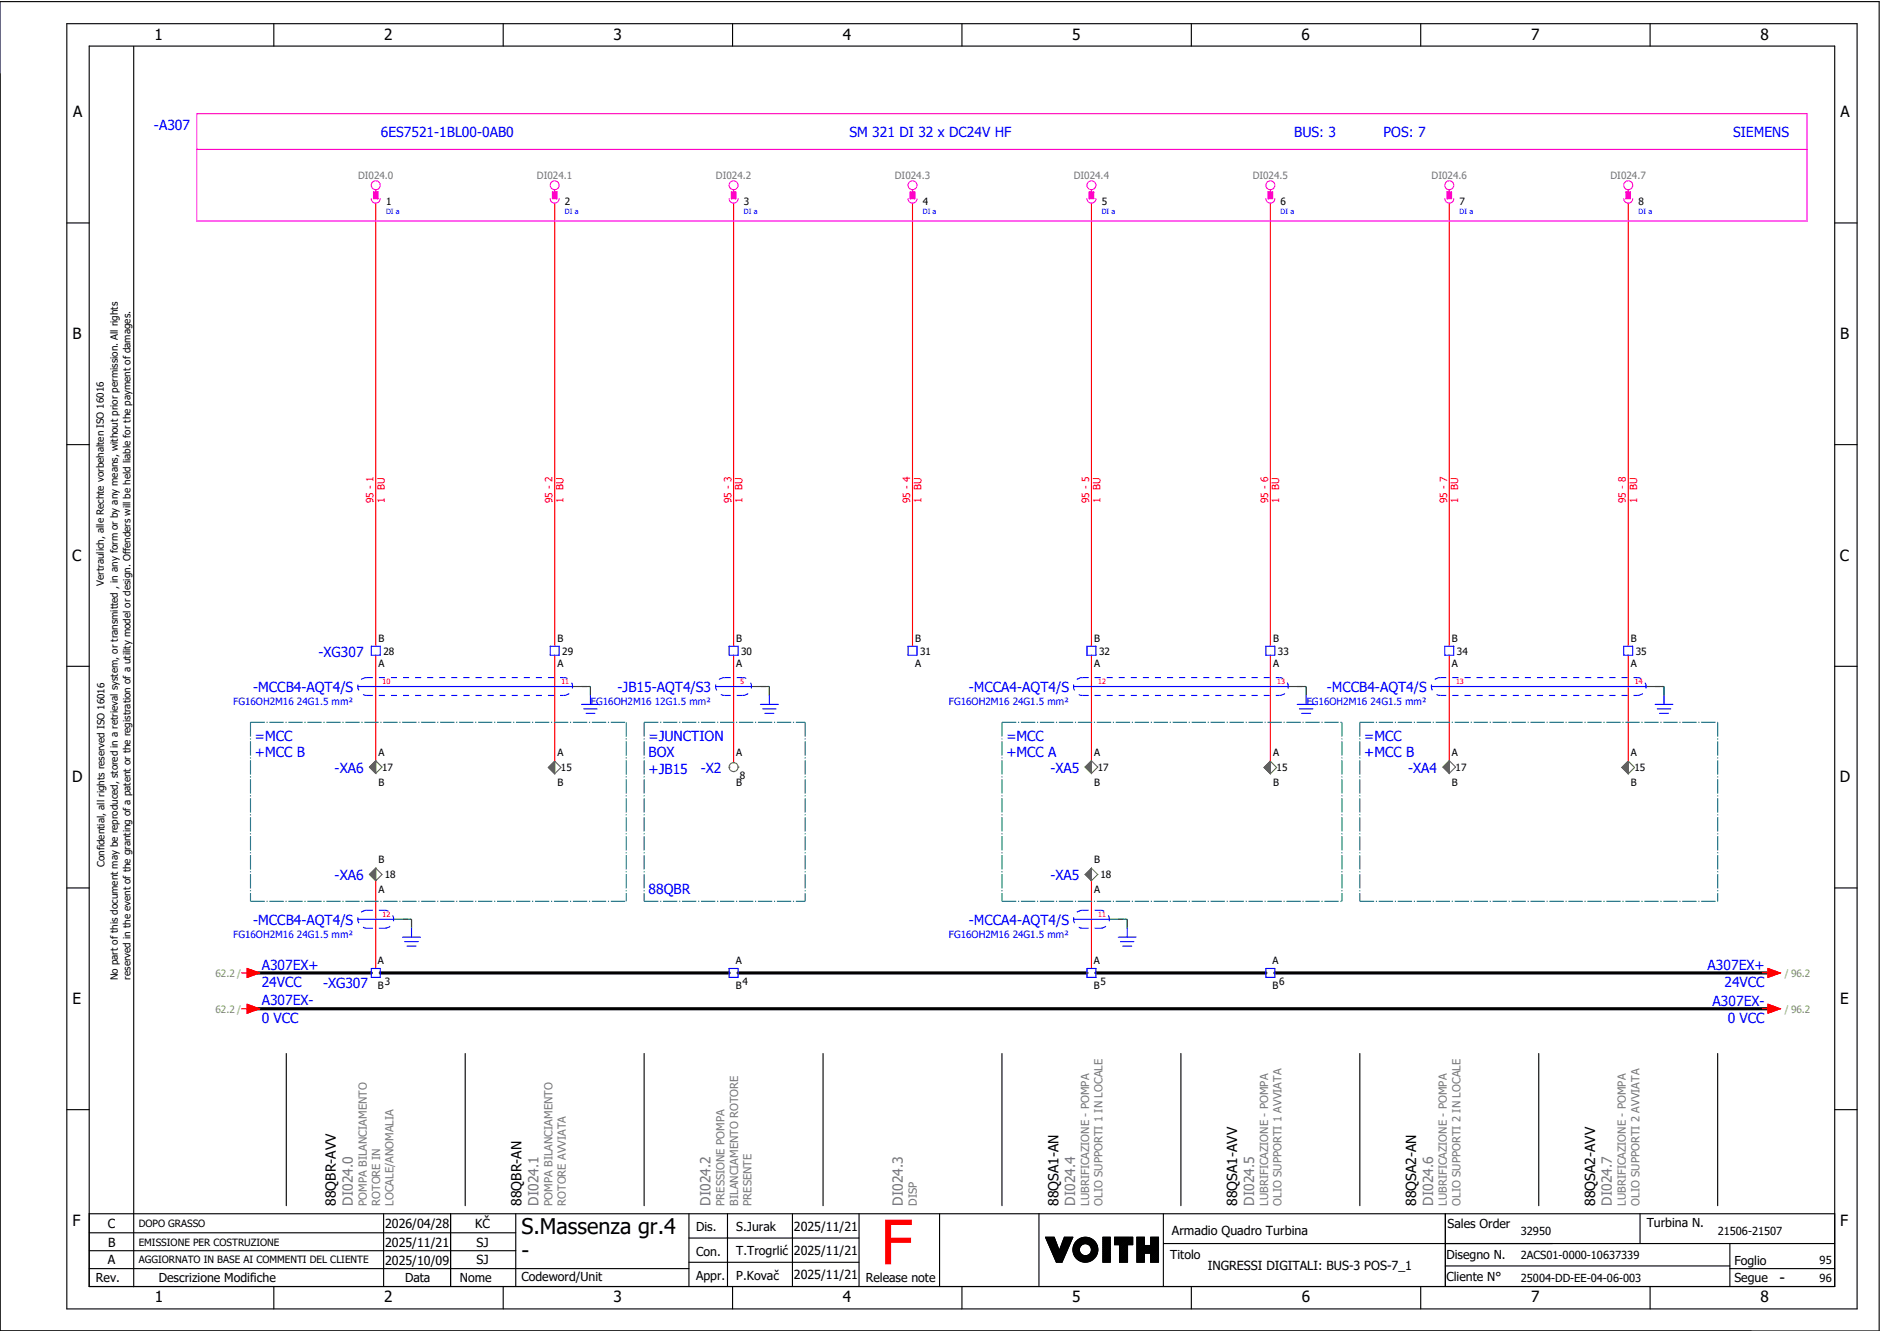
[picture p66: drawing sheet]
<svg xmlns="http://www.w3.org/2000/svg" width="421mm" height="297mm" viewBox="0 0 421 297" stroke-linecap="round" stroke-linejoin="round" font-family="sans-serif">
<defs><g id="words">
<text font-size="13.8" fill="#f00" x="196.9" y="282.5">F</text>
<g font-size="4.8">
<text x="116.6" y="275.8">S.Massenza gr.4</text>
<text x="116.6" y="281.1">-</text>
</g>
<g font-size="3.4">
<text x="34.5" y="9">1</text>
<text x="85.9" y="9">2</text>
<text x="137.1" y="9">3</text>
<text x="188.4" y="9">4</text>
<text x="239.7" y="9">5</text>
<text x="291" y="9">6</text>
<text x="342.3" y="9">7</text>
<text x="393.5" y="9">8</text>
<text x="16.3" y="26.2">A</text>
<text x="411.5" y="26.2">A</text>
<text x="16.2" y="75.8">B</text>
<text x="411.4" y="75.8">B</text>
<text x="16.1" y="125.3">C</text>
<text x="411.3" y="125.3">C</text>
<text x="16.1" y="174.8">D</text>
<text x="411.3" y="174.8">D</text>
<text x="16.2" y="224.4">E</text>
<text x="411.4" y="224.4">E</text>
<text x="16.2" y="273.9">F</text>
<text x="411.4" y="273.9">F</text>
<text x="397.8" y="286.6">-</text>
<text x="34.6" y="291">1</text>
<text x="85.9" y="291">2</text>
<text x="137.2" y="291">3</text>
<text x="188.4" y="291">4</text>
<text x="239.7" y="291">5</text>
<text x="291" y="291">6</text>
<text x="342.3" y="291">7</text>
<text x="393.6" y="291">8</text>
</g>
<g font-size="3.1" fill="#00f">
<text x="34.4" y="29">-A307</text>
<text x="85.1" y="30.6">6ES7521-1BL00-0AB0</text>
<text x="189.9" y="30.6">SM 321 DI 32 x DC24V HF</text>
<text x="289.3" y="30.6">BUS: 3</text>
<text x="309.3" y="30.6">POS: 7</text>
<text x="387.4" y="30.6">SIEMENS</text>
<text x="71.2" y="146.7">-XG307</text>
<text x="56.6" y="154.6">-MCCB4-AQT4/S</text>
<text x="138.1" y="154.6">-JB15-AQT4/S3</text>
<text x="216.6" y="154.6">-MCCA4-AQT4/S</text>
<text x="296.6" y="154.6">-MCCB4-AQT4/S</text>
<text x="57" y="165.5">=MCC</text>
<text x="145" y="165.5">=JUNCTION</text>
<text x="225" y="165.5">=MCC</text>
<text x="305" y="165.5">=MCC</text>
<text x="57" y="169.3">+MCC B</text>
<text x="74.8" y="172.7">-XA6</text>
<text x="145" y="169.3">BOX</text>
<text x="145" y="173">+JB15</text>
<text x="156.7" y="172.7">-X2</text>
<text x="225" y="169.3">+MCC A</text>
<text x="234.8" y="172.7">-XA5</text>
<text x="305" y="169.3">+MCC B</text>
<text x="314.8" y="172.7">-XA4</text>
<text x="74.8" y="196.7">-XA6</text>
<text x="234.8" y="196.7">-XA5</text>
<text x="145" y="199.8">88QBR</text>
<text x="56.6" y="206.6">-MCCB4-AQT4/S</text>
<text x="216.6" y="206.6">-MCCA4-AQT4/S</text>
<text x="58.5" y="216.6">A307EX+</text>
<text x="58.5" y="220.5">24VCC</text>
<text x="72.2" y="220.7">-XG307</text>
<text x="381.7" y="216.8">A307EX+</text>
<text x="385.5" y="220.5">24VCC</text>
<text x="58.5" y="224.6">A307EX-</text>
<text x="382.9" y="224.8">A307EX-</text>
<text x="58.5" y="228.5">0 VCC</text>
<text x="386.2" y="228.5">0 VCC</text>
</g>
<g font-size="3.1">
<text x="75.1" y="269.4" transform="rotate(-90 75.1 269.4)">88QBR-AVV</text>
<text x="116.6" y="269.4" transform="rotate(-90 116.6 269.4)">88QBR-AN</text>
<text x="236.6" y="269.4" transform="rotate(-90 236.6 269.4)">88QSA1-AN</text>
<text x="276.6" y="269.4" transform="rotate(-90 276.6 269.4)">88QSA1-AVV</text>
<text x="316.6" y="269.4" transform="rotate(-90 316.6 269.4)">88QSA2-AN</text>
<text x="356.6" y="269.4" transform="rotate(-90 356.6 269.4)">88QSA2-AVV</text>
</g>
<g font-size="3.1" fill="#767676">
<text x="78.9" y="269.4" transform="rotate(-90 78.9 269.4)">DI024.0</text>
<text x="120.4" y="269.4" transform="rotate(-90 120.4 269.4)">DI024.1</text>
<text x="158.9" y="269.4" transform="rotate(-90 158.9 269.4)">DI024.2</text>
<text x="201.9" y="269.4" transform="rotate(-90 201.9 269.4)">DI024.3</text>
<text x="240.4" y="269.4" transform="rotate(-90 240.4 269.4)">DI024.4</text>
<text x="280.4" y="269.4" transform="rotate(-90 280.4 269.4)">DI024.5</text>
<text x="320.4" y="269.4" transform="rotate(-90 320.4 269.4)">DI024.6</text>
<text x="360.4" y="269.4" transform="rotate(-90 360.4 269.4)">DI024.7</text>
</g>
<g font-size="2.8">
<text x="24.1" y="274.4">C</text>
<text x="86.1" y="274.4">2026/04/28</text>
<text x="106.2" y="274.4">KČ</text>
<text x="155.6" y="275.1">Dis.</text>
<text x="164.6" y="275.1">S.Jurak</text>
<text x="177.5" y="275">2025/11/21</text>
<text x="262" y="275.8">Armadio Quadro Turbina</text>
<text x="323.6" y="274.3">Sales Order</text>
<text x="368.1" y="274.2">Turbina N.</text>
<text x="24.2" y="278.6">B</text>
<text x="86.1" y="278.6">2025/11/21</text>
<text x="106.5" y="278.6">SJ</text>
<text x="155.6" y="280.5">Con.</text>
<text x="164.6" y="280.5">T.Trogrlić</text>
<text x="177.5" y="280.4">2025/11/21</text>
<text x="261.6" y="281.3">Titolo</text>
<text x="323.4" y="281.2">Disegno N.</text>
<text x="21.4" y="286.5">Rev.</text>
<text x="24.1" y="282.5">A</text>
<text x="35.5" y="286.4">Descrizione Modifiche</text>
<text x="86.1" y="282.6">2025/10/09</text>
<text x="90.5" y="286.5">Data</text>
<text x="102.8" y="286.5">Nome</text>
<text x="106.5" y="282.5">SJ</text>
<text x="116.6" y="286.3">Codeword/Unit</text>
<text x="155.6" y="286">Appr.</text>
<text x="164.6" y="285.9">P.Kovač</text>
<text x="177.5" y="285.8">2025/11/21</text>
<text x="193.5" y="286.5">Release note</text>
<text x="270" y="283.8">INGRESSI DIGITALI: BUS-3 POS-7_1</text>
<text x="323.4" y="286.2">Cliente N°</text>
<text x="387.7" y="286.5">Segue</text>
<text x="387.7" y="282.6">Foglio</text>
</g>
<g font-size="2.5" fill="#767676">
<text x="82" y="269.4" transform="rotate(-90 82 269.4)">POMPA BILANCIAMENTO</text>
<text x="85" y="269.4" transform="rotate(-90 85 269.4)">ROTORE IN</text>
<text x="88" y="269.4" transform="rotate(-90 88 269.4)">LOCALE/ANOMALIA</text>
<text x="123.5" y="269.4" transform="rotate(-90 123.5 269.4)">POMPA BILANCIAMENTO</text>
<text x="126.5" y="269.4" transform="rotate(-90 126.5 269.4)">ROTORE AVVIATA</text>
<text x="162" y="269.4" transform="rotate(-90 162 269.4)">PRESSIONE POMPA</text>
<text x="165" y="269.4" transform="rotate(-90 165 269.4)">BILANCIAMENTO ROTORE</text>
<text x="168" y="269.4" transform="rotate(-90 168 269.4)">PRESENTE</text>
<text x="205" y="269.4" transform="rotate(-90 205 269.4)">DISP</text>
<text x="243.5" y="269.4" transform="rotate(-90 243.5 269.4)">LUBRIFICAZIONE - POMPA</text>
<text x="246.5" y="269.4" transform="rotate(-90 246.5 269.4)">OLIO SUPPORTI 1 IN LOCALE</text>
<text x="283.5" y="269.4" transform="rotate(-90 283.5 269.4)">LUBRIFICAZIONE - POMPA</text>
<text x="286.5" y="269.4" transform="rotate(-90 286.5 269.4)">OLIO SUPPORTI 1 AVVIATA</text>
<text x="323.5" y="269.4" transform="rotate(-90 323.5 269.4)">LUBRIFICAZIONE - POMPA</text>
<text x="326.5" y="269.4" transform="rotate(-90 326.5 269.4)">OLIO SUPPORTI 2 IN LOCALE</text>
<text x="363.5" y="269.4" transform="rotate(-90 363.5 269.4)">LUBRIFICAZIONE - POMPA</text>
<text x="366.5" y="269.4" transform="rotate(-90 366.5 269.4)">OLIO SUPPORTI 2 AVVIATA</text>
</g>
<g font-size="2.5">
<text x="340" y="275.9">32950</text>
<text x="384" y="275.9">21506-21507</text>
<text x="340" y="281.4">2ACS01-0000-10637339</text>
<text x="340" y="286.4">25004-DD-EE-04-06-003</text>
<text x="406.8" y="282.4">95</text>
<text x="406.8" y="286.4">96</text>
</g>
<g font-size="2.2" fill="#767676">
<text x="80" y="39.9">DI024.0</text>
<text x="120" y="39.9">DI024.1</text>
<text x="160" y="39.9">DI024.2</text>
<text x="200" y="39.9">DI024.3</text>
<text x="240" y="39.9">DI024.4</text>
<text x="280" y="39.9">DI024.5</text>
<text x="320" y="39.9">DI024.6</text>
<text x="360" y="39.9">DI024.7</text>
</g>
<g font-size="2.2">
<text x="86.3" y="45.8">1</text>
<text x="126.3" y="45.8">2</text>
<text x="166.3" y="45.8">3</text>
<text x="206.3" y="45.8">4</text>
<text x="246.3" y="45.8">5</text>
<text x="286.3" y="45.8">6</text>
<text x="326.3" y="45.8">7</text>
<text x="366.3" y="45.8">8</text>
<text x="23.2" y="130.9" transform="rotate(-90 23.2 130.9)">Vertraulich, alle Rechte vorbehalten ISO 16016</text>
<text x="84.6" y="143.4">B</text>
<text x="124.6" y="143.4">B</text>
<text x="164.6" y="143.4">B</text>
<text x="204.6" y="143.4">B</text>
<text x="244.6" y="143.4">B</text>
<text x="284.6" y="143.4">B</text>
<text x="324.6" y="143.4">B</text>
<text x="364.6" y="143.4">B</text>
<text x="84.6" y="149.1">A</text>
<text x="85.7" y="146.3">28</text>
<text x="124.6" y="149.1">A</text>
<text x="125.7" y="146.3">29</text>
<text x="164.6" y="149.1">A</text>
<text x="165.7" y="146.3">30</text>
<text x="204.6" y="149.1">A</text>
<text x="205.7" y="146.3">31</text>
<text x="244.6" y="149.1">A</text>
<text x="245.7" y="146.3">32</text>
<text x="284.6" y="149.1">A</text>
<text x="285.7" y="146.3">33</text>
<text x="324.6" y="149.1">A</text>
<text x="325.7" y="146.3">34</text>
<text x="364.6" y="149.1">A</text>
<text x="365.7" y="146.3">35</text>
<text x="84.6" y="168.9">A</text>
<text x="85.4" y="172.3">17</text>
<text x="124.6" y="168.9">A</text>
<text x="125.4" y="172.3">15</text>
<text x="164.6" y="168.9">A</text>
<text x="244.6" y="168.9">A</text>
<text x="245.4" y="172.3">17</text>
<text x="284.6" y="168.9">A</text>
<text x="285.4" y="172.3">15</text>
<text x="324.6" y="168.9">A</text>
<text x="325.4" y="172.3">17</text>
<text x="364.6" y="168.9">A</text>
<text x="365.4" y="172.3">15</text>
<text x="84.6" y="175.6">B</text>
<text x="124.6" y="175.6">B</text>
<text x="164.6" y="175.6">B</text>
<text x="165.4" y="174">8</text>
<text x="244.6" y="175.6">B</text>
<text x="284.6" y="175.6">B</text>
<text x="324.6" y="175.6">B</text>
<text x="364.6" y="175.6">B</text>
<text x="23.4" y="193.7" transform="rotate(-90 23.4 193.7)">Confidential, all rights reserved ISO 16016</text>
<text x="84.6" y="192.9">B</text>
<text x="86" y="196.3">18</text>
<text x="244.6" y="192.9">B</text>
<text x="246" y="196.3">18</text>
<text x="84.6" y="199.6">A</text>
<text x="244.6" y="199.6">A</text>
<text x="84.5" y="215.4">A</text>
<text x="164.5" y="215.4">A</text>
<text x="244.5" y="215.4">A</text>
<text x="284.5" y="215.4">A</text>
<text x="26.4" y="219" transform="rotate(-90 26.4 219)">No part of this document may be reproduced, stored in a retrieval system, or transmitted , in any form or by any means, without prior permission. All rights</text>
<text x="29.2" y="218.9" transform="rotate(-90 29.2 218.9)">reserved in the event of the granting of a patent or the registration of a utility model or design. Offenders will be held liable for the payment of damages.</text>
<text x="84.5" y="220.9">B</text>
<text x="86" y="220">3</text>
<text x="164.5" y="220.9">B</text>
<text x="166" y="220">4</text>
<text x="244.5" y="220.9">B</text>
<text x="246" y="220">5</text>
<text x="284.5" y="220.9">B</text>
<text x="286" y="220">6</text>
<text x="31" y="274.2">DOPO GRASSO</text>
<text x="31" y="278.3">EMISSIONE PER COSTRUZIONE</text>
<text x="31" y="282.3">AGGIORNATO IN BASE AI COMMENTI DEL CLIENTE</text>
</g>
<g font-size="2.2" fill="#f00">
<text x="83.5" y="112.4" transform="rotate(-90 83.5 112.4)">95 - 1</text>
<text x="86" y="112.4" transform="rotate(-90 86 112.4)">1</text>
<text x="86" y="109.4" transform="rotate(-90 86 109.4)">BU</text>
<text x="123.5" y="112.4" transform="rotate(-90 123.5 112.4)">95 - 2</text>
<text x="126" y="112.4" transform="rotate(-90 126 112.4)">1</text>
<text x="126" y="109.4" transform="rotate(-90 126 109.4)">BU</text>
<text x="163.5" y="112.4" transform="rotate(-90 163.5 112.4)">95 - 3</text>
<text x="166" y="112.4" transform="rotate(-90 166 112.4)">1</text>
<text x="166" y="109.4" transform="rotate(-90 166 109.4)">BU</text>
<text x="203.5" y="112.4" transform="rotate(-90 203.5 112.4)">95 - 4</text>
<text x="206" y="112.4" transform="rotate(-90 206 112.4)">1</text>
<text x="206" y="109.4" transform="rotate(-90 206 109.4)">BU</text>
<text x="243.5" y="112.4" transform="rotate(-90 243.5 112.4)">95 - 5</text>
<text x="246" y="112.4" transform="rotate(-90 246 112.4)">1</text>
<text x="246" y="109.4" transform="rotate(-90 246 109.4)">BU</text>
<text x="283.5" y="112.4" transform="rotate(-90 283.5 112.4)">95 - 6</text>
<text x="286" y="112.4" transform="rotate(-90 286 112.4)">1</text>
<text x="286" y="109.4" transform="rotate(-90 286 109.4)">BU</text>
<text x="323.5" y="112.4" transform="rotate(-90 323.5 112.4)">95 - 7</text>
<text x="326" y="112.4" transform="rotate(-90 326 112.4)">1</text>
<text x="326" y="109.4" transform="rotate(-90 326 109.4)">BU</text>
<text x="363.5" y="112.4" transform="rotate(-90 363.5 112.4)">95 - 8</text>
<text x="366" y="112.4" transform="rotate(-90 366 112.4)">1</text>
<text x="366" y="109.4" transform="rotate(-90 366 109.4)">BU</text>
</g>
<g font-size="2.2" fill="#00f">
<text x="52.1" y="157.5">FG16OH2M16 24G1.5 mm²</text>
<text x="132.1" y="157.5">FG16OH2M16 12G1.5 mm²</text>
<text x="212.1" y="157.5">FG16OH2M16 24G1.5 mm²</text>
<text x="292.1" y="157.5">FG16OH2M16 24G1.5 mm²</text>
<text x="52.1" y="209.5">FG16OH2M16 24G1.5 mm²</text>
<text x="212.1" y="209.5">FG16OH2M16 24G1.5 mm²</text>
</g>
<g font-size="2.2" fill="#7ca552">
<text x="48.2" y="218.3">62.2 /</text>
<text x="399" y="218.3">/ 96.2</text>
<text x="48.2" y="226.3">62.2 /</text>
<text x="399" y="226.3">/ 96.2</text>
</g>
<g font-size="1.6" fill="#00f">
<text x="86.3" y="47.9">DI a</text>
<text x="126.3" y="47.9">DI a</text>
<text x="166.3" y="47.9">DI a</text>
<text x="206.3" y="47.9">DI a</text>
<text x="246.3" y="47.9">DI a</text>
<text x="286.3" y="47.9">DI a</text>
<text x="326.3" y="47.9">DI a</text>
<text x="366.3" y="47.9">DI a</text>
</g>
<g font-size="1.6" fill="#f00">
<text x="85.5" y="152.9">10</text>
<text x="125.5" y="152.9">11</text>
<text x="165.5" y="152.9">5</text>
<text x="245.5" y="152.9">12</text>
<text x="285.5" y="152.9">13</text>
<text x="325.5" y="152.9">13</text>
<text x="365.5" y="152.9">14</text>
<text x="85.5" y="204.9">12</text>
<text x="245.5" y="204.9">11</text>
</g>
</g></defs>
<g fill="none" stroke="#000" stroke-width=".25">
<path d="M0 .4h420.1v297h-420.1zM14.9 5.3h400.3v287.2h-400.3zM19.9 10.3h390.3v277.2h-390.3zM29.9 10.4v277.1M61.2 5.3v5M112.5 5.3v5M163.8 5.3v5M215.1 5.3v5M266.3 5.3v5M317.6 5.3v5M368.9 5.3v5M14.9 49.8h5"/>
<path d="M410.2 49.8h5M14.9 99.3h5M410.2 99.3h5M14.9 148.9h5M410.2 148.9h5M14.9 198.4h5M410.2 198.4h5M64 235.4v34M104 235.4v34M144 235.4v34M184 235.4v34M224 235.4v34"/>
<path d="M264 235.4v34M304 235.4v34M344 235.4v34M384 235.4v34M14.9 247.9h5M410.2 247.9h5M19.9 271.2h390.3M19.9 279.5h95.4M19.9 275.4h95.4M85.8 271.2v16.3M100.7 271.2v16.3M115.3 271.2v16.3"/>
<path d="M154 271.2v16.3M154 276.6h38M162.6 271.2v16.3M177.2 271.2v16.3M192 271.2v16.3M210.1 271.2v16.3M232.3 271.1v16.3M233.7 276.4h2l1.1 3 1.1-3h1.9l-2.4 5.6h-1.2zM233.8 276.4l-.1 .1M233.9 276.4l-.1 .2M234.1 276.4l-.3 .3M234.2 276.4l-.3 .4"/>
<path d="M234.4 276.4l-.5 .5M234.5 276.4l-.5 .6M234.7 276.4l-.7 .7M234.8 276.4l-.7 .8M235 276.4l-.9 .9M235.1 276.4l-.9 1M235.3 276.4l-1.1 1.1M235.4 276.4l-1.2 1.2M235.6 276.4l-1.3 1.3M235.7 276.5l-1.4 1.3M235.7 276.6l-1.3 1.3M235.8 276.7l-1.4 1.3"/>
<path d="M235.8 276.8l-1.3 1.3M235.9 276.9l-1.4 1.4M235.9 277l-1.3 1.4M235.9 277.1l-1.3 1.4M236 277.3l-1.3 1.3M236 277.4l-1.3 1.3M236.1 277.5l-1.3 1.3M236.1 277.6l-1.3 1.3M236.1 277.7l-1.3 1.3M236.2 277.8l-1.3 1.3M236.2 277.9l-1.3 1.3M236.3 278l-1.3 1.3"/>
<path d="M236.3 278.1l-1.3 1.3M236.3 278.2l-1.2 1.3M236.4 278.3l-1.3 1.3M236.4 278.4l-1.2 1.3M236.5 278.6l-1.3 1.2M236.5 278.7l-1.2 1.2M236.6 278.8l-1.3 1.2M236.6 278.9l-1.3 1.2M236.6 279l-1.2 1.2M236.7 279.1l-1.3 1.2M236.7 279.2l-1.2 1.3M236.8 279.3l-1.3 1.3"/>
<path d="M238 276.4l-.1 .1M238.1 276.4l-.3 .4M238.3 276.4l-.6 .6M238.4 279.8l-2.2 2.2M238.4 276.4l-.8 .8M238.5 279.5l-2.4 2.4M238.6 276.4l-1.1 1.1M238.6 279.3l-2.5 2.5M238.7 279l-2.7 2.7M238.7 276.4l-1.2 1.3M238.8 278.7l-2.8 2.9M238.9 276.4l-1.5 1.6"/>
<path d="M239 278.5l-3.1 3M239 276.4l-1.7 1.8M239.1 278.2l-3.2 3.2M239.2 276.4l-2 2.1M239.2 277.9l-3.4 3.4M239.3 277.7l-3.5 3.5M239.3 276.4l-2.2 2.3M239.4 277.4l-3.6 3.7M239.5 276.4l-2.5 2.5M239.5 277.1l-3.8 3.9M239.6 276.4l-2.7 2.8M239.7 276.9l-4 4"/>
<path d="M239.8 276.6l-4.2 4.2M239.8 276.4l-4.2 4.3M241.1 276.9l-.8 .8M241.3 279.3l-1.2 1.1M241.3 279.1l-1.2 1.2M241.3 279.4l-1.1 1.1M241.3 278.9l-1.3 1.3M241.3 279.5l-1.1 1.1M241.4 279.7l-1.1 1M241.4 278.7l-1.4 1.4M241.4 279.8l-1 1M241.4 276.7l-1.3 1.3"/>
<path d="M241.5 279.9l-1.1 1M241.5 280l-1 1M241.7 276.6l-1.7 1.7M241.9 276.5l-1.9 2M242.1 276.5l-2.2 2.2M242.3 276.5l-2.4 2.4M242.5 276.4l-2.6 2.6M242.6 276.4l-2.7 2.8M242.8 276.4l-2.9 3M242.9 276.5l-3 3M243 276.5l-3.1 3.1M243.2 276.5l-3.3 3.3"/>
<path d="M243.3 276.5l-3.4 3.4M243.4 276.6l-3.4 3.4M243.5 276.6l-1.4 1.4M243.6 276.6l-1.3 1.3M243.7 276.7l-1.2 1.2M243.9 276.7l-1.2 1.2M244 276.8l-1.2 1.1M244 276.8l-1.1 1.1M244.1 276.9l-1 1.1M244.2 276.9l-1 1.1M244.3 277l-1 1M244.4 277.1l-1 1"/>
<path d="M244.5 277.1l-1 1.1M244.6 277.2l-1.1 1M244.6 277.3l-1 1M244.7 277.4l-1 1M244.8 277.4l-1 1.1M244.8 277.5l-1 1.1M244.9 277.6l-1 1.1M245 277.7l-1.1 1.1M245 277.8l-1.1 1.1M245.1 277.9l-1.1 1.1M245.1 278l-1.1 1.1M245.2 278.1l-1.2 1.2"/>
<path d="M245.2 278.2l-1.2 1.3M245.3 278.3l-1.4 1.4M245.3 278.4l-1.5 1.5M245.3 278.5l-3.4 3.4M245.4 279.9l-2.1 2M245.4 278.7l-3.3 3.3M245.4 279.7l-2.3 2.3M245.4 278.8l-3.2 3.2M245.4 278.9l-3.1 3.1M245.4 279.5l-2.5 2.5M245.4 279.1l-2.9 2.9M245.4 279.4l-2.6 2.6"/>
<path d="M245.4 279.2l-2.8 2.8M246.6 276.4h1.6v5.6h-1.6zM246.6 276.4v.1M246.8 276.4l-.2 .3M246.9 276.4l-.3 .4M247.1 276.4l-.5 .6M247.2 276.4l-.6 .7M247.4 276.4l-.8 .9M247.5 276.4l-.9 1M247.7 276.4l-1.1 1.2M247.8 276.4l-1.2 1.3M248 276.4l-1.4 1.5"/>
<path d="M248.1 276.4l-1.5 1.6M248.2 280l-1.6 1.6M248.2 279.8l-1.6 1.7M248.2 279.7l-1.6 1.6M248.2 279.5l-1.6 1.7M248.2 279.4l-1.6 1.6M248.2 277.4l-1.6 1.7M248.2 277.3l-1.6 1.6M248.2 277.1l-1.6 1.7M248.2 277l-1.6 1.6M248.2 276.8l-1.6 1.7M248.2 276.7l-1.6 1.6"/>
<path d="M248.2 276.5l-1.6 1.7M248.2 278l-1.6 1.7M248.2 277.9l-1.6 1.6M248.2 277.7l-1.6 1.7M248.2 277.6l-1.6 1.6M248.2 279.1l-1.6 1.6M248.2 278.9l-1.6 1.7M248.2 278.8l-1.6 1.6M248.2 278.6l-1.6 1.7M248.2 278.5l-1.6 1.6M248.2 278.3l-1.6 1.7M248.2 278.2l-1.6 1.6"/>
<path d="M248.2 279.2l-1.6 1.7M249.2 276.4v.1M249.4 276.4l-.2 .2M249.5 276.4l-.3 .4M249.7 276.4l-.5 .5M249.8 276.4l-.6 .7M250 276.4l-.8 .8M250.1 276.4l-.9 1M250.3 278.1h-1.1v-1.7h4v1.7h-1.1v3.9h-1.8M250.3 278.1v3.9M250.3 276.4l-1.1 1.2M250.4 276.4l-1.2 1.3"/>
<path d="M250.6 276.4l-1.4 1.5M250.7 276.4l-1.5 1.6M250.9 276.4l-1.7 1.7M251 276.4l-1.6 1.7M251.2 276.4l-1.7 1.7M251.3 276.4l-1.6 1.7M251.5 276.4l-1.7 1.7M251.6 276.4l-1.6 1.7M251.8 276.4l-1.7 1.7M251.9 276.4l-1.6 1.7M252.1 279.9l-1.8 1.8M252.1 279.8l-1.8 1.8"/>
<path d="M252.1 278.6l-1.8 1.8M252.1 278.4l-1.8 1.8M252.1 278.3l-1.8 1.8M252.1 279.2l-1.8 1.8M252.1 279l-1.8 1.8M252.1 278.9l-1.8 1.8M252.1 278.7l-1.8 1.8M252.1 279.3l-1.8 1.8M252.1 279.6l-1.8 1.8M252.1 279.5l-1.8 1.8M252.1 276.4l-1.8 1.9M252.2 276.4l-1.9 2"/>
<path d="M252.4 276.4l-2.1 2.2M252.5 276.4l-2.2 2.3M252.7 276.4l-2.4 2.5M252.8 276.4l-2.5 2.6M253 276.4l-2.7 2.8M253.1 276.4l-2.8 2.9M253.2 277.4l-.7 .7M253.2 276.7l-2.9 2.9M253.2 276.5l-2.9 3M253.2 277.3l-.8 .8M253.2 277.1l-1 1M253.2 277l-2.9 2.9"/>
<path d="M253.2 276.8l-2.9 3M253.2 278l-.1 .1M253.2 277.9l-.2 .2M253.2 277.7l-.4 .4M253.2 277.6l-.5 .5M254.2 276.4v.1M254.3 276.4l-.1 .2M254.5 276.4l-.3 .4M254.6 276.4l-.4 .5M254.8 276.4l-.6 .7M254.9 276.4l-.7 .8M255.1 276.4l-.9 1"/>
<path d="M255.2 276.4l-1 1.1M255.4 276.4l-1.2 1.3M255.5 276.4l-1.3 1.4M255.7 276.4l-1.5 1.6M255.8 277.5l-1.6 1.7M255.8 277.4l-1.6 1.6M255.8 277.2l-1.6 1.7M255.8 277.1l-1.6 1.6M255.8 276.9l-1.6 1.7M255.8 276.8l-1.6 1.6M255.8 276.6l-1.6 1.7M255.8 276.5l-1.6 1.6"/>
<path d="M255.8 276.4v1.9M255.8 276.4h-1.6v5.6h1.6v-2h1.4M255.8 278.3h1.4v-1.9h1.8v5.6h-1.8v-2M255.8 278l-1.6 1.6M255.8 277.8l-1.6 1.7M255.8 277.7l-1.6 1.6M255.8 278.3l-1.6 1.6M255.8 278.1l-1.6 1.7M255.9 278.3l-1.7 1.8M256.1 278.3l-1.9 1.9M256.2 278.3l-2 2.1M256.4 278.3l-2.2 2.2"/>
<path d="M256.5 278.3l-2.3 2.4M256.7 278.3l-2.5 2.5M256.8 278.3l-2.6 2.7M257 278.3l-2.8 2.8M257.1 278.3l-2.9 3M257.3 276.4l-.1 .2M257.5 276.4l-.3 .3M257.6 276.4l-.4 .5M257.8 276.4l-.6 .6M257.9 276.4l-.7 .8M258.1 276.4l-.9 .9M258.2 276.4l-1 1.1"/>
<path d="M258.4 276.4l-1.2 1.2M258.5 276.4l-1.3 1.4M258.7 276.4l-1.5 1.5M258.8 276.4l-1.6 1.7M259 276.5l-1.8 1.7M259 277.5l-2.5 2.5M259 277.4l-2.7 2.6M259 277.1l-3 2.9M259 276.9l-3.1 3.1M259 277.2l-2.8 2.8M259 276.8l-4.8 4.8M259 276.6l-4.8 4.8"/>
<path d="M259 279l-1.8 1.8M259 278.9l-1.8 1.7M259 278.7l-1.8 1.8M259 278.6l-1.8 1.7M259 278.4l-1.8 1.8M259 278.3l-1.8 1.7M259 278.1l-1.9 1.9M259 278l-2.1 2M259 277.8l-2.2 2.2M259 277.7l-2.4 2.3M259 279.3l-1.8 1.8M259 279.2l-1.8 1.7"/>
<path d="M259 279.9l-1.8 1.8M259 279.8l-1.8 1.7M259 279.6l-1.8 1.8M259 279.5l-1.8 1.7M260.1 271.2v16.3M260.1 277.9h150.1M323.1 271.2v16.3M366.6 271.2v6.7M386.7 277.9v9.6M19.9 283.5h134.1M61.2 287.5v5M112.5 287.5v5"/>
<path d="M154 282h38M163.8 287.5v5M215.1 287.5v5M237.5 281.9l-.1 .1M237.6 281.7l-.4 .3M237.7 281.4l-.6 .6M237.8 281.1l-.9 .9M237.9 280.9l-1.1 1.1M238 280.6l-1.4 1.4M238.2 280.3l-1.7 1.7M238.3 280.1l-2 1.9M241.6 280l-1 1.1"/>
<path d="M241.6 280.1l-1 1M241.7 280.2l-1 1M241.8 280.3l-1 1M241.9 280.3l-1 1.1M242 280.4l-1.1 1M242.1 280.4l-1.1 1.1M242.2 280.5l-1.1 1.1M242.3 280.5l-1.1 1.1M242.4 280.6l-1.1 1.1M242.6 280.6l-1.2 1.1M242.7 280.6l-1.2 1.2M242.9 280.6l-1.3 1.2"/>
<path d="M243.1 280.5l-1.4 1.4M243.3 280.4l-1.5 1.5M245.1 280.6l-1.1 1M245.2 280.3l-1.5 1.5M245.3 280.1l-1.8 1.8M248.2 281.3l-.7 .7M248.2 281.2l-.8 .8M248.2 281l-1 1M248.2 281.5l-.5 .5M248.2 281.9l-.1 .1M248.2 281.8l-.2 .2M248.2 281.6l-.4 .4"/>
<path d="M248.2 280.9l-1.1 1.1M248.2 280.7l-1.3 1.3M248.2 280.6l-1.4 1.4M248.2 280.4l-1.6 1.6M248.2 280.3l-1.6 1.6M248.2 280.1l-1.6 1.7M252.1 281.3l-.8 .7M252.1 281.1l-.9 .9M252.1 281l-1.1 1M252.1 280.8l-1.2 1.2M252.1 280.7l-1.4 1.3M252.1 280.5l-1.5 1.5"/>
<path d="M252.1 280.4l-1.7 1.6M252.1 280.2l-1.8 1.8M252.1 281.4l-.6 .6M252.1 281.9l-.2 .1M252.1 281.7l-.3 .3M252.1 281.6l-.5 .4M252.1 280.1l-1.8 1.8M255.8 280.7l-1.3 1.3M255.8 280.5l-1.5 1.5M255.8 280.2l-1.6 1.7M255.8 280.1l-1.6 1.6M255.8 280.4l-1.6 1.6"/>
<path d="M255.8 281.9l-.1 .1M255.8 281.7l-.3 .3M255.8 281.6l-.4 .4M255.8 281.4l-.6 .6M255.8 281.3l-.7 .7M255.8 281.1l-.9 .9M255.8 281l-1 1M255.8 280.8l-1.2 1.2M259 281.9l-.2 .1M259 281.7l-.3 .3M259 281.6l-.5 .4M259 281.4l-.6 .6"/>
<path d="M259 281.3l-.8 .7M259 281.1l-.9 .9M259 281l-1.1 1M259 280.8l-1.2 1.2M259 280.7l-1.4 1.3M259 280.5l-1.5 1.5M259 280.4l-1.7 1.6M259 280.2l-1.8 1.8M259 280.1l-1.8 1.7M266.3 287.5v5M317.6 287.5v5M323.1 282.9h63.6"/>
<path d="M368.9 287.5v5M386.7 283.5h23.5"/>
<circle cx="242.6" cy="279.2" r="1.35"/>
<circle cx="242.6" cy="279.2" r="2.79"/>
</g>
<g fill="none" stroke="#f00" stroke-width=".25">
<path d="M84 45.4v99M124 45.4v99M164 45.4v99M204 45.4v99M244 45.4v99M284 45.4v99M324 45.4v99M364 45.4v99M84 146.4v24M124 146.4v24M164 146.4v24M244 146.4v24"/>
<path d="M284 146.4v24M324 146.4v24M364 146.4v24M84 196.4v20M244 196.4v20M54 217.4h1.2M55.2 216.4l2.8 1-2.8 1zM394 217.4h1.2M395.2 216.4l2.8 1-2.8 1zM54 225.4h1.2M55.2 224.4l2.8 1-2.8 1zM394 225.4h1.2"/>
<path d="M395.2 224.4l2.8 1-2.8 1z"/>
</g>
<g fill="none" stroke="#00be00" stroke-width=".25" stroke-dasharray="3.2 .4 .3 .4" stroke-linecap="butt">
<path d="M128 153.4h4M130 153.4h2M132 153.4v2M168 153.4h4M170 153.4h2M172 153.4v2M288 153.4h4M290 153.4h2M292 153.4v2M368 153.4h4M370 153.4h2M372 153.4v2"/>
<path d="M88 205.4h4M90 205.4h2M92 205.4v2M248 205.4h4M250 205.4h2M252 205.4v2"/>
</g>
<path d="M56 217.4h27M85 217.4h78M165 217.4h78M245 217.4h38M285 217.4h111M56 225.4h340" fill="none" stroke="#000" stroke-width=".7"/>
<g fill="none" stroke="#f0f" stroke-width=".25">
<path d="M44 25.4h360v24h-360zM44 33.4h360M83 44.4a1 1 0 0 0 1 1 1 1 0 0 0 1-1M83.5 42.9h1v1.5h-1zM84 42.4v.5M123 44.4a1 1 0 0 0 1 1 1 1 0 0 0 1-1M123.5 42.9h1v1.5h-1zM124 42.4v.5M163 44.4a1 1 0 0 0 1 1 1 1 0 0 0 1-1M163.5 42.9h1v1.5h-1zM164 42.4v.5M203 44.4a1 1 0 0 0 1 1 1 1 0 0 0 1-1"/>
<path d="M203.5 42.9h1v1.5h-1zM204 42.4v.5M243 44.4a1 1 0 0 0 1 1 1 1 0 0 0 1-1M243.5 42.9h1v1.5h-1zM244 42.4v.5M283 44.4a1 1 0 0 0 1 1 1 1 0 0 0 1-1M283.5 42.9h1v1.5h-1zM284 42.4v.5M323 44.4a1 1 0 0 0 1 1 1 1 0 0 0 1-1M323.5 42.9h1v1.5h-1zM324 42.4v.5M363 44.4a1 1 0 0 0 1 1 1 1 0 0 0 1-1"/>
<path d="M363.5 42.9h1v1.5h-1zM364 42.4v.5"/>
<circle cx="84" cy="41.4" r="1"/>
<circle cx="124" cy="41.4" r="1"/>
<circle cx="164" cy="41.4" r="1"/>
<circle cx="204" cy="41.4" r="1"/>
<circle cx="244" cy="41.4" r="1"/>
<circle cx="284" cy="41.4" r="1"/>
<circle cx="324" cy="41.4" r="1"/>
<circle cx="364" cy="41.4" r="1"/>
</g>
<g fill="#f0f" stroke="#f0f" stroke-width=".22">
<path d="M83.5 42.9h1v1.5h-1z"/>
<path d="M123.5 42.9h1v1.5h-1z"/>
<path d="M163.5 42.9h1v1.5h-1z"/>
<path d="M203.5 42.9h1v1.5h-1z"/>
<path d="M243.5 42.9h1v1.5h-1z"/>
<path d="M283.5 42.9h1v1.5h-1z"/>
<path d="M323.5 42.9h1v1.5h-1z"/>
<path d="M363.5 42.9h1v1.5h-1z"/>
</g>
<g fill="none" stroke="#007f7f" stroke-width=".25" stroke-dasharray="3.2 .4 .3 .4" stroke-linecap="butt">
<path d="M56 161.4h84M56 161.4v40M140 161.4v40M144 161.4h36M144 161.4v40M180 161.4v40M224 161.4h76M224 161.4v40M300 161.4v40M304 161.4h80M304 161.4v40M384 161.4v40"/>
<path d="M56 201.4h84M144 201.4h36M224 201.4h76M304 201.4h80"/>
</g>
<g fill="none" stroke="#00f" stroke-width=".25">
<path d="M80 153.4h48M83 144.4h2v2h-2zM123 144.4h2v2h-2zM130 157.4h4M130.5 158.4h3M131 159.4h2M132 155.4v2M160 153.4h8M163 144.4h2v2h-2zM170 157.4h4M170.5 158.4h3M171 159.4h2"/>
<path d="M172 155.4v2M203 144.4h2v2h-2zM240 153.4h48M243 144.4h2v2h-2zM283 144.4h2v2h-2zM290 157.4h4M290.5 158.4h3M291 159.4h2M292 155.4v2M320 153.4h48M323 144.4h2v2h-2zM363 144.4h2v2h-2z"/>
<path d="M370 157.4h4M370.5 158.4h3M371 159.4h2M372 155.4v2M80 205.4h8M83 216.4h2v2h-2zM90 209.4h4M90.5 210.4h3M91 211.4h2M92 207.4v2M163 216.4h2v2h-2zM240 205.4h8"/>
<path d="M243 216.4h2v2h-2zM250 209.4h4M250.5 210.4h3M251 211.4h2M252 207.4v2M283 216.4h2v2h-2z"/>
</g>
<g fill="none" stroke="#00f" stroke-width=".25" stroke-dasharray="1.4 1.4" stroke-linecap="butt">
<path d="M82 155.4h44M82 151.4h44M82 151.4a2 2 0 0 0-2 2 2 2 0 0 0 2 2M126 155.4a2 2 0 0 0 2-2 2 2 0 0 0-2-2M162 155.4h4M162 151.4h4M162 151.4a2 2 0 0 0-2 2 2 2 0 0 0 2 2M166 155.4a2 2 0 0 0 2-2 2 2 0 0 0-2-2M242 155.4h44M242 151.4h44M242 151.4a2 2 0 0 0-2 2 2 2 0 0 0 2 2M286 155.4a2 2 0 0 0 2-2 2 2 0 0 0-2-2"/>
<path d="M322 155.4h44M322 151.4h44M322 151.4a2 2 0 0 0-2 2 2 2 0 0 0 2 2M366 155.4a2 2 0 0 0 2-2 2 2 0 0 0-2-2M82 207.4h4M82 203.4h4M82 203.4a2 2 0 0 0-2 2 2 2 0 0 0 2 2M86 207.4a2 2 0 0 0 2-2 2 2 0 0 0-2-2M242 207.4h4M242 203.4h4M242 203.4a2 2 0 0 0-2 2 2 2 0 0 0 2 2M246 207.4a2 2 0 0 0 2-2 2 2 0 0 0-2-2"/>
</g>
<g fill="#a57c00" stroke="#a57c00" stroke-width=".22">
<path d="M122.6 171.5l1.4-1.4v2.8z"/>
<path d="M82.6 171.4l1.4-1.4v2.8z"/>
<path d="M82.6 195.4l1.4-1.4v2.8z"/>
<path d="M362.6 171.5l1.4-1.4v2.8z"/>
<path d="M324 170v2.8l-1.4-1.4z"/>
<path d="M284 170.1v2.8l-1.4-1.4z"/>
<path d="M244 170v2.8l-1.4-1.4z"/>
<path d="M244 194v2.8l-1.4-1.4z"/>
</g>
<g fill="none" stroke="#a57c00" stroke-width=".25">
<path d="M84 170l-1.4 1.4 1.4 1.4M84 170v2.8M84 170l1.4 1.4-1.4 1.4M124 170.1l-1.4 1.4 1.4 1.4M124 170.1v2.8M124 170.1l1.4 1.4-1.4 1.4M163 171.4h.1M163 171.4a1 1 0 0 0 1 1M164 172.4h.1M164 170.4a1 1 0 0 1 1 1M164 170.4h.1M164 170.4a1 1 0 0 0-1 1"/>
<path d="M165 171.4a1 1 0 0 1-1 1M165 171.4h.1M244 170l-1.4 1.4 1.4 1.4M244 170v2.8M244 170l1.4 1.4-1.4 1.4M284 170.1l-1.4 1.4 1.4 1.4M284 170.1v2.8M284 170.1l1.4 1.4-1.4 1.4M324 170l-1.4 1.4 1.4 1.4M324 170v2.8M324 170l1.4 1.4-1.4 1.4M364 170.1l-1.4 1.4 1.4 1.4"/>
<path d="M364 170.1v2.8M364 170.1l1.4 1.4-1.4 1.4M84 194v2.8M84 194l-1.4 1.4 1.4 1.4M84 194l1.4 1.4-1.4 1.4M244 194v2.8M244 194l-1.4 1.4 1.4 1.4M244 194l1.4 1.4-1.4 1.4"/>
</g>
<g fill="#f00" stroke="#f00" stroke-width=".22">
<path d="M395.2 216.4l2.8 1-2.8 1z"/>
<path d="M55.2 216.4l2.8 1-2.8 1z"/>
<path d="M55.2 224.4l2.8 1-2.8 1z"/>
<path d="M395.2 224.4l2.8 1-2.8 1z"/>
</g>
<use href="#words"/>
</svg>
